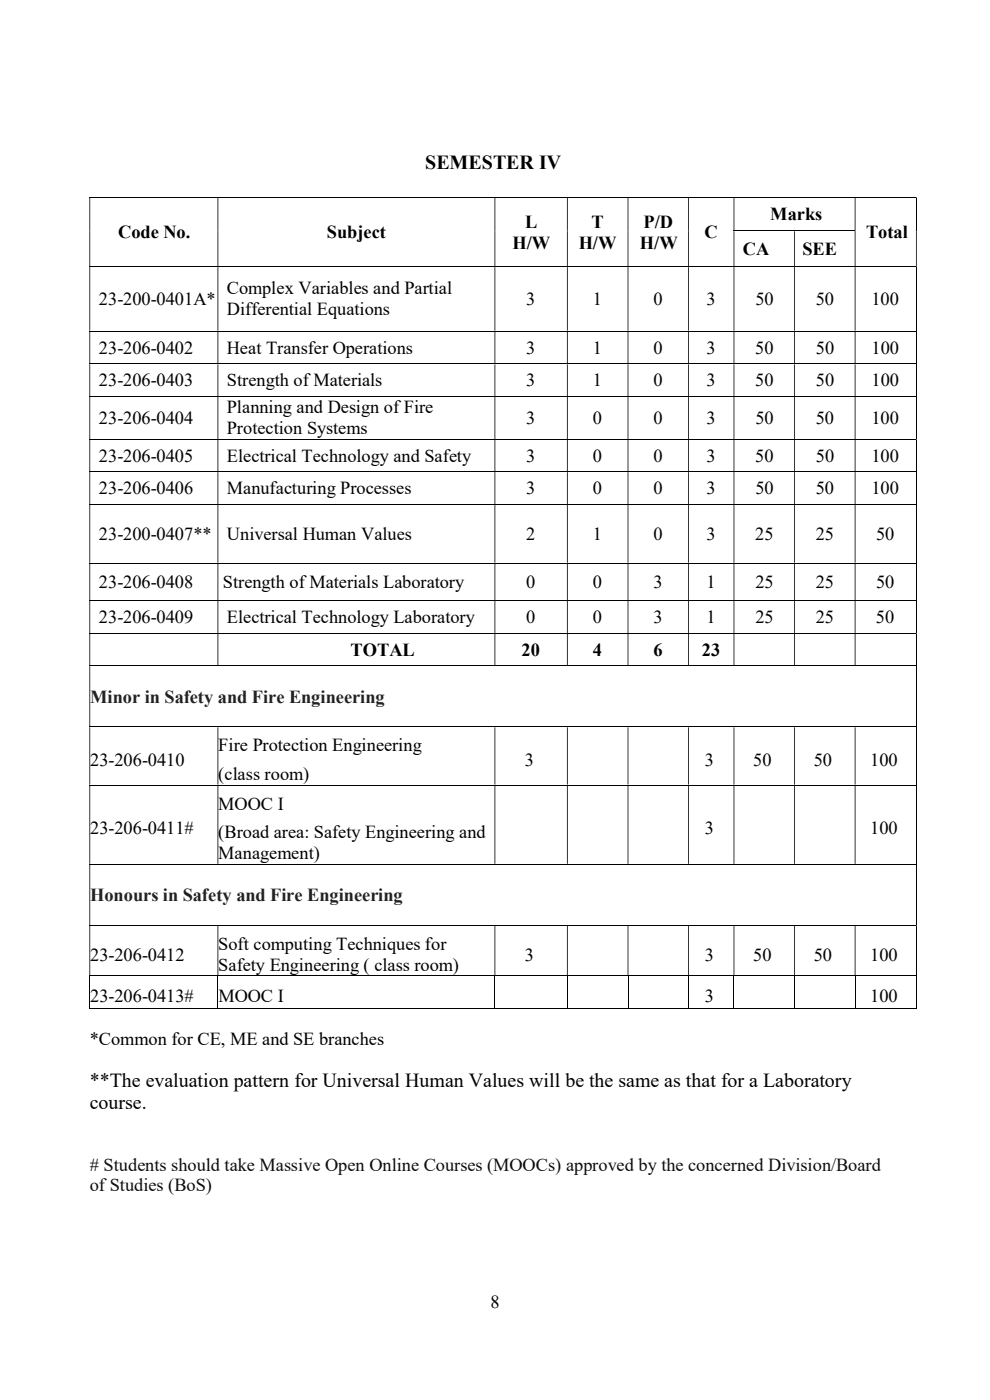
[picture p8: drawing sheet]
<svg xmlns="http://www.w3.org/2000/svg" width="210mm" height="297mm" viewBox="0 0 210 297" stroke-linecap="round" stroke-linejoin="round" font-family="sans-serif">
<defs><g id="words">
<g font-size="4.2">
<text x="90.2" y="35.8">SEMESTER IV</text>
<text x="19" y="230.5">**The evaluation pattern for Universal Human Values will be the same as that for a Laboratory</text>
<text x="19" y="235.3">course.</text>
</g>
<g font-size="3.9">
<text x="163.4" y="46.8">Marks</text>
<text x="25.1" y="50.6">Code No.</text>
<text x="69.4" y="50.6">Subject</text>
<text x="108.7" y="52.8">H/W</text>
<text x="111.4" y="48.4">L</text>
<text x="122.8" y="52.8">H/W</text>
<text x="125.5" y="48.4">T</text>
<text x="135.8" y="52.8">H/W</text>
<text x="136.5" y="48.4">P/D</text>
<text x="149.5" y="50.6">C</text>
<text x="183.7" y="50.6">Total</text>
<text x="157.6" y="54.1">CA</text>
<text x="170.2" y="54.1">SEE</text>
<text x="21" y="64.7">23-200-0401A*</text>
<text x="48.1" y="62.4">Complex Variables and Partial</text>
<text x="111.6" y="64.7">3</text>
<text x="125.8" y="64.7">1</text>
<text x="138.6" y="64.7">0</text>
<text x="149.8" y="64.7">3</text>
<text x="160.2" y="64.7">50</text>
<text x="173.1" y="64.7">50</text>
<text x="184.9" y="64.7">100</text>
<text x="48.1" y="66.9">Differential Equations</text>
<text x="21" y="75">23-206-0402</text>
<text x="48.1" y="75">Heat Transfer Operations</text>
<text x="111.6" y="75">3</text>
<text x="125.8" y="75">1</text>
<text x="138.6" y="75">0</text>
<text x="149.9" y="75">3</text>
<text x="160.2" y="75">50</text>
<text x="173.1" y="75">50</text>
<text x="184.9" y="75">100</text>
<text x="21" y="82">23-206-0403</text>
<text x="48.1" y="82">Strength of Materials</text>
<text x="111.6" y="82">3</text>
<text x="125.8" y="82">1</text>
<text x="138.6" y="82">0</text>
<text x="149.9" y="82">3</text>
<text x="160.2" y="82">50</text>
<text x="173.1" y="82">50</text>
<text x="184.9" y="82">100</text>
<text x="21" y="89.9">23-206-0404</text>
<text x="48.1" y="87.7">Planning and Design of Fire</text>
<text x="111.6" y="89.9">3</text>
<text x="125.8" y="89.9">0</text>
<text x="138.6" y="89.9">0</text>
<text x="149.8" y="89.9">3</text>
<text x="160.2" y="89.9">50</text>
<text x="173.1" y="89.9">50</text>
<text x="184.9" y="89.9">100</text>
<text x="48.1" y="92.2">Protection Systems</text>
<text x="21" y="97.9">23-206-0405</text>
<text x="48.1" y="97.9">Electrical Technology and Safety</text>
<text x="111.7" y="97.9">3</text>
<text x="125.8" y="97.9">0</text>
<text x="138.6" y="97.9">0</text>
<text x="149.9" y="97.9">3</text>
<text x="160.2" y="97.9">50</text>
<text x="173.1" y="97.9">50</text>
<text x="184.9" y="97.9">100</text>
<text x="21" y="104.9">23-206-0406</text>
<text x="48.1" y="104.8">Manufacturing Processes</text>
<text x="111.6" y="104.9">3</text>
<text x="125.8" y="104.9">0</text>
<text x="138.6" y="104.9">0</text>
<text x="149.8" y="104.9">3</text>
<text x="160.2" y="104.9">50</text>
<text x="173.1" y="104.9">50</text>
<text x="184.9" y="104.9">100</text>
<text x="21" y="114.6">23-200-0407**</text>
<text x="48.1" y="114.5">Universal Human Values</text>
<text x="111.6" y="114.6">2</text>
<text x="125.8" y="114.6">1</text>
<text x="138.6" y="114.6">0</text>
<text x="149.9" y="114.6">3</text>
<text x="160.2" y="114.6">25</text>
<text x="173.1" y="114.6">25</text>
<text x="185.8" y="114.6">50</text>
<text x="21" y="124.7">23-206-0408</text>
<text x="47.3" y="124.7">Strength of Materials Laboratory</text>
<text x="111.6" y="124.7">0</text>
<text x="125.8" y="124.7">0</text>
<text x="138.6" y="124.7">3</text>
<text x="149.9" y="124.7">1</text>
<text x="160.2" y="124.7">25</text>
<text x="173.1" y="124.7">25</text>
<text x="185.8" y="124.7">50</text>
<text x="21" y="132.2">23-206-0409</text>
<text x="48.1" y="132.2">Electrical Technology Laboratory</text>
<text x="111.6" y="132.2">0</text>
<text x="125.8" y="132.2">0</text>
<text x="138.7" y="132.2">3</text>
<text x="149.9" y="132.2">1</text>
<text x="160.2" y="132.2">25</text>
<text x="173.1" y="132.2">25</text>
<text x="185.8" y="132.2">50</text>
<text x="74.4" y="139.2">TOTAL</text>
<text x="110.6" y="139.2">20</text>
<text x="125.8" y="139.2">4</text>
<text x="138.7" y="139.2">6</text>
<text x="148.9" y="139.2">23</text>
<text x="46.3" y="159.4">Fire Protection Engineering</text>
<text x="19.1" y="162.5">23-206-0410</text>
<text x="46.3" y="165.5">(class room)</text>
<text x="111.3" y="162.5">3</text>
<text x="149.5" y="162.5">3</text>
<text x="159.8" y="162.5">50</text>
<text x="172.6" y="162.5">50</text>
<text x="184.6" y="162.5">100</text>
<text x="46.3" y="171.8">MOOC I</text>
<text x="19.1" y="177">23-206-0411#</text>
<text x="46.3" y="177.8">(Broad area: Safety Engineering and</text>
<text x="149.5" y="177">3</text>
<text x="184.6" y="177">100</text>
<text x="46.3" y="182.3">Management)</text>
<text x="19.1" y="203.8">23-206-0412</text>
<text x="46.3" y="201.5">Soft computing Techniques for</text>
<text x="111.3" y="203.8">3</text>
<text x="149.5" y="203.8">3</text>
<text x="159.8" y="203.8">50</text>
<text x="172.6" y="203.8">50</text>
<text x="184.6" y="203.8">100</text>
<text x="46.3" y="206">Safety Engineering ( class room)</text>
<text x="19.1" y="212.6">23-206-0413#</text>
<text x="46.3" y="212.6">MOOC I</text>
<text x="149.5" y="212.6">3</text>
<text x="184.6" y="212.6">100</text>
<text x="19" y="221.7">*Common for CE, ME and SE branches</text>
<text x="19" y="248.5"># Students should take Massive Open Online Courses (MOOCs) approved by the concerned Division/Board</text>
<text x="104.1" y="277.5">8</text>
</g>
<g font-size="3.9" fill="#222">
<text x="19.1" y="149.1">Minor in Safety and Fire Engineering</text>
<text x="19.1" y="191.2">Honours in Safety and Fire Engineering</text>
</g>
<text font-size="3.9" fill="#0d0d0d" x="19" y="252.8">of Studies (BoS)</text>
</g></defs>
<g fill="none" stroke="#000" stroke-width=".21">
<path d="M19 41.9h175.3M19 56.6h175.3M155.6 49h25.7M194.4 42v6.9M194.4 56.7v13.4M19 70.2h175.3M19 77.2h175.3M194.4 70.3v6.8M194.4 77.3v6.7M19 84.1h175.3M19 93.2h175.3M194.4 84.2v8.9"/>
<path d="M194.4 93.3v6.7M19 100.1h175.3M194.4 100.2v6.8"/>
</g>
<g fill="#000">
<path d="M19 48.9h.1v.2h-.1zM46.1 48.9h.2v.2h-.2zM104.9 48.9h.2v.2h-.2zM120.3 48.9h.1v.2h-.1zM133.1 48.9h.2v.2h-.2zM146 48.9h.1v.2h-.1z" fill-rule="evenodd"/>
<path d="M181.3 48.9h.2v.2h-.2zM194.3 48.9h.2v.2h-.2zM19 49.1h.1v7.4h-.1zM46.1 49.1h.2v7.4h-.2zM104.9 49.1h.2v7.4h-.2zM120.3 49.1h.1v7.4h-.1zM133.1 49.1h.2v7.4h-.2zM146 49.1h.1v7.4h-.1zM155.6 49.1h.2v7.4h-.2zM168.4 49.1h.2v7.4h-.2z" fill-rule="evenodd"/>
<path d="M181.3 49.1h.2v7.4h-.2zM194.3 49.1h.2v7.4h-.2z" fill-rule="evenodd"/>
<path d="M194.3 41.8h.2v.2h-.2zM19 42h.1v6.9h-.1zM46.1 42h.2v6.9h-.2zM104.9 42h.2v6.9h-.2zM120.3 42h.1v6.9h-.1zM133.1 42h.2v6.9h-.2zM146 42h.1v6.9h-.1zM155.6 42h.2v6.9h-.2zM181.3 42h.2v6.9h-.2z" fill-rule="evenodd"/>
<path d="M194.3 56.5h.2v.2h-.2zM19 56.7h.1v13.4h-.1zM46.1 56.7h.2v13.4h-.2zM104.9 56.7h.2v13.4h-.2zM120.3 56.7h.1v13.4h-.1zM133.1 56.7h.2v13.4h-.2zM146 56.7h.1v13.4h-.1zM155.6 56.7h.2v13.4h-.2zM168.4 56.7h.2v13.4h-.2zM181.3 56.7h.2v13.4h-.2z" fill-rule="evenodd"/>
<path d="M194.3 70.1h.2v.2h-.2zM19 70.3h.1v6.8h-.1zM46.1 70.3h.2v6.8h-.2zM104.9 70.3h.2v6.8h-.2zM120.3 70.3h.1v6.8h-.1zM133.1 70.3h.2v6.8h-.2zM146 70.3h.1v6.8h-.1zM155.6 70.3h.2v6.8h-.2zM168.4 70.3h.2v6.8h-.2zM181.3 70.3h.2v6.8h-.2z" fill-rule="evenodd"/>
<path d="M194.3 77.1h.2v.2h-.2zM19 77.3h.1v6.7h-.1zM46.1 77.3h.2v6.7h-.2zM104.9 77.3h.2v6.7h-.2zM120.3 77.3h.1v6.7h-.1zM133.1 77.3h.2v6.7h-.2zM146 77.3h.1v6.7h-.1zM155.6 77.3h.2v6.7h-.2zM168.4 77.3h.2v6.7h-.2zM181.3 77.3h.2v6.7h-.2z" fill-rule="evenodd"/>
<path d="M194.3 84h.2v.2h-.2zM19 84.2h.1v8.9h-.1zM46.1 84.2h.2v8.9h-.2zM104.9 84.2h.2v8.9h-.2zM120.3 84.2h.1v8.9h-.1zM133.1 84.2h.2v8.9h-.2zM146 84.2h.1v8.9h-.1zM155.6 84.2h.2v8.9h-.2zM168.4 84.2h.2v8.9h-.2zM181.3 84.2h.2v8.9h-.2z" fill-rule="evenodd"/>
<path d="M194.3 93.1h.2v.2h-.2zM19 93.3h.1v6.7h-.1zM46.1 93.3h.2v6.7h-.2zM104.9 93.3h.2v6.7h-.2zM120.3 93.3h.1v6.7h-.1zM133.1 93.3h.2v6.7h-.2zM146 93.3h.1v6.7h-.1zM155.6 93.3h.2v6.7h-.2zM168.4 93.3h.2v6.7h-.2zM181.3 93.3h.2v6.7h-.2z" fill-rule="evenodd"/>
<path d="M194.3 100h.2v.2h-.2zM19 100.2h.1v6.8h-.1zM46.1 100.2h.2v6.8h-.2zM104.9 100.2h.2v6.8h-.2zM120.3 100.2h.1v6.8h-.1zM133.1 100.2h.2v6.8h-.2zM146 100.2h.1v6.8h-.1zM155.6 100.2h.2v6.8h-.2zM168.4 100.2h.2v6.8h-.2zM181.3 100.2h.2v6.8h-.2z" fill-rule="evenodd"/>
</g>
<g fill="#fff">
<path d="M19.1 107.1h27v12.3h-27z" fill-rule="evenodd"/>
<path d="M46.3 107.1h58.6v12.3h-58.6z" fill-rule="evenodd"/>
<path d="M105.1 107.1h15.2v12.3h-15.2z" fill-rule="evenodd"/>
<path d="M120.4 107.1h12.7v12.3h-12.7z" fill-rule="evenodd"/>
<path d="M133.3 107.1h12.7v12.3h-12.7z" fill-rule="evenodd"/>
<path d="M146.1 107.1h9.5v12.3h-9.5z" fill-rule="evenodd"/>
<path d="M155.8 107.1h12.6v12.3h-12.6z" fill-rule="evenodd"/>
<path d="M168.6 107.1h12.7v12.3h-12.7z" fill-rule="evenodd"/>
<path d="M181.5 107.1h12.8v12.3h-12.8z" fill-rule="evenodd"/>
</g>
<g fill="none" stroke="#000" stroke-width=".21">
<path d="M19 107.1h175.3M19 119.5h175.3M194.4 107.1v12.3M194.4 119.5v7.8M19 127.4h175.3M19 134.4h175.3M194.4 127.5v6.8M194.4 134.5v6.7M19 141.3h175.3M19 154.2h175.3M194.4 141.4v12.7M194.4 154.3v12.2"/>
<path d="M19 166.5h175.3M194.4 166.6v16.7M19 183.3h175.3M19 196.3h175.3M194.4 183.4v12.9M194.4 196.4v10.6M19 207.1h175.3M19 214h27.1M19 207.1v6.9M46.2 207.1v6.9M46.3 214h58.6M105 207.1v6.9"/>
<path d="M105.1 214h15.2M120.4 207.1v6.9M120.4 214h12.7M133.2 207.1v6.9M133.3 214h12.7M146 207.1v6.9M146.1 214h9.5M155.7 207.1v6.9M155.8 214h12.6M168.5 207.1v6.9M168.6 214h12.7M181.4 207.1v6.9"/>
<path d="M181.5 214h12.8M194.4 207.1v6.9"/>
</g>
<g fill="#000">
<path d="M194.3 107h.2v.1h-.2zM19 107.1h.1v12.3h-.1zM46.1 107.1h.2v12.3h-.2zM104.9 107.1h.2v12.3h-.2zM120.3 107.1h.1v12.3h-.1zM133.1 107.1h.2v12.3h-.2zM146 107.1h.1v12.3h-.1zM155.6 107.1h.2v12.3h-.2zM168.4 107.1h.2v12.3h-.2zM181.3 107.1h.2v12.3h-.2z" fill-rule="evenodd"/>
<path d="M194.3 119.4h.2v.1h-.2zM19 119.5h.1v7.8h-.1zM46.1 119.5h.2v7.8h-.2zM104.9 119.5h.2v7.8h-.2zM120.3 119.5h.1v7.8h-.1zM133.1 119.5h.2v7.8h-.2zM146 119.5h.1v7.8h-.1zM155.6 119.5h.2v7.8h-.2zM168.4 119.5h.2v7.8h-.2zM181.3 119.5h.2v7.8h-.2z" fill-rule="evenodd"/>
<path d="M194.3 127.3h.2v.2h-.2zM19 127.5h.1v6.8h-.1zM46.1 127.5h.2v6.8h-.2zM104.9 127.5h.2v6.8h-.2zM120.3 127.5h.1v6.8h-.1zM133.1 127.5h.2v6.8h-.2zM146 127.5h.1v6.8h-.1zM155.6 127.5h.2v6.8h-.2zM168.4 127.5h.2v6.8h-.2zM181.3 127.5h.2v6.8h-.2z" fill-rule="evenodd"/>
<path d="M194.3 134.3h.2v.2h-.2zM19 134.5h.1v6.7h-.1zM46.1 134.5h.2v6.7h-.2zM104.9 134.5h.2v6.7h-.2zM120.3 134.5h.1v6.7h-.1zM133.1 134.5h.2v6.7h-.2zM146 134.5h.1v6.7h-.1zM155.6 134.5h.2v6.7h-.2zM168.4 134.5h.2v6.7h-.2zM181.3 134.5h.2v6.7h-.2z" fill-rule="evenodd"/>
<path d="M194.3 141.2h.2v.2h-.2zM19 141.4h.1v12.7h-.1z" fill-rule="evenodd"/>
<path d="M194.3 154.1h.2v.2h-.2zM19 154.3h.1v12.2h-.1zM46.1 154.3h.2v12.2h-.2zM104.9 154.3h.2v12.2h-.2zM120.3 154.3h.1v12.2h-.1zM133.1 154.3h.2v12.2h-.2zM146 154.3h.1v12.2h-.1zM155.6 154.3h.2v12.2h-.2zM168.4 154.3h.2v12.2h-.2zM181.3 154.3h.2v12.2h-.2z" fill-rule="evenodd"/>
<path d="M194.3 166.5h.2v.1h-.2zM19 166.6h.1v16.7h-.1zM46.1 166.6h.2v16.7h-.2zM104.9 166.6h.2v16.7h-.2zM120.3 166.6h.1v16.7h-.1zM133.1 166.6h.2v16.7h-.2zM146 166.6h.1v16.7h-.1zM155.6 166.6h.2v16.7h-.2zM168.4 166.6h.2v16.7h-.2zM181.3 166.6h.2v16.7h-.2z" fill-rule="evenodd"/>
<path d="M194.3 183.3h.2v.1h-.2zM19 183.4h.1v12.9h-.1z" fill-rule="evenodd"/>
<path d="M194.3 196.3h.2v.1h-.2zM19 196.4h.1v10.6h-.1zM46.1 196.4h.2v10.6h-.2zM104.9 196.4h.2v10.6h-.2zM120.3 196.4h.1v10.6h-.1zM133.1 196.4h.2v10.6h-.2zM146 196.4h.1v10.6h-.1zM155.6 196.4h.2v10.6h-.2zM168.4 196.4h.2v10.6h-.2zM181.3 196.4h.2v10.6h-.2z" fill-rule="evenodd"/>
</g>
<path d="M194.3 207h.2v.1h-.2zM194.3 213.9h.2v.1h-.2z" fill="#000"/>
<g fill="#fff">
<path d="M22 244.8h164.9v4.6h-164.9z"/>
<path d="M19 249.1h25.9v4.6h-25.9z"/>
</g>
<use href="#words"/>
</svg>
